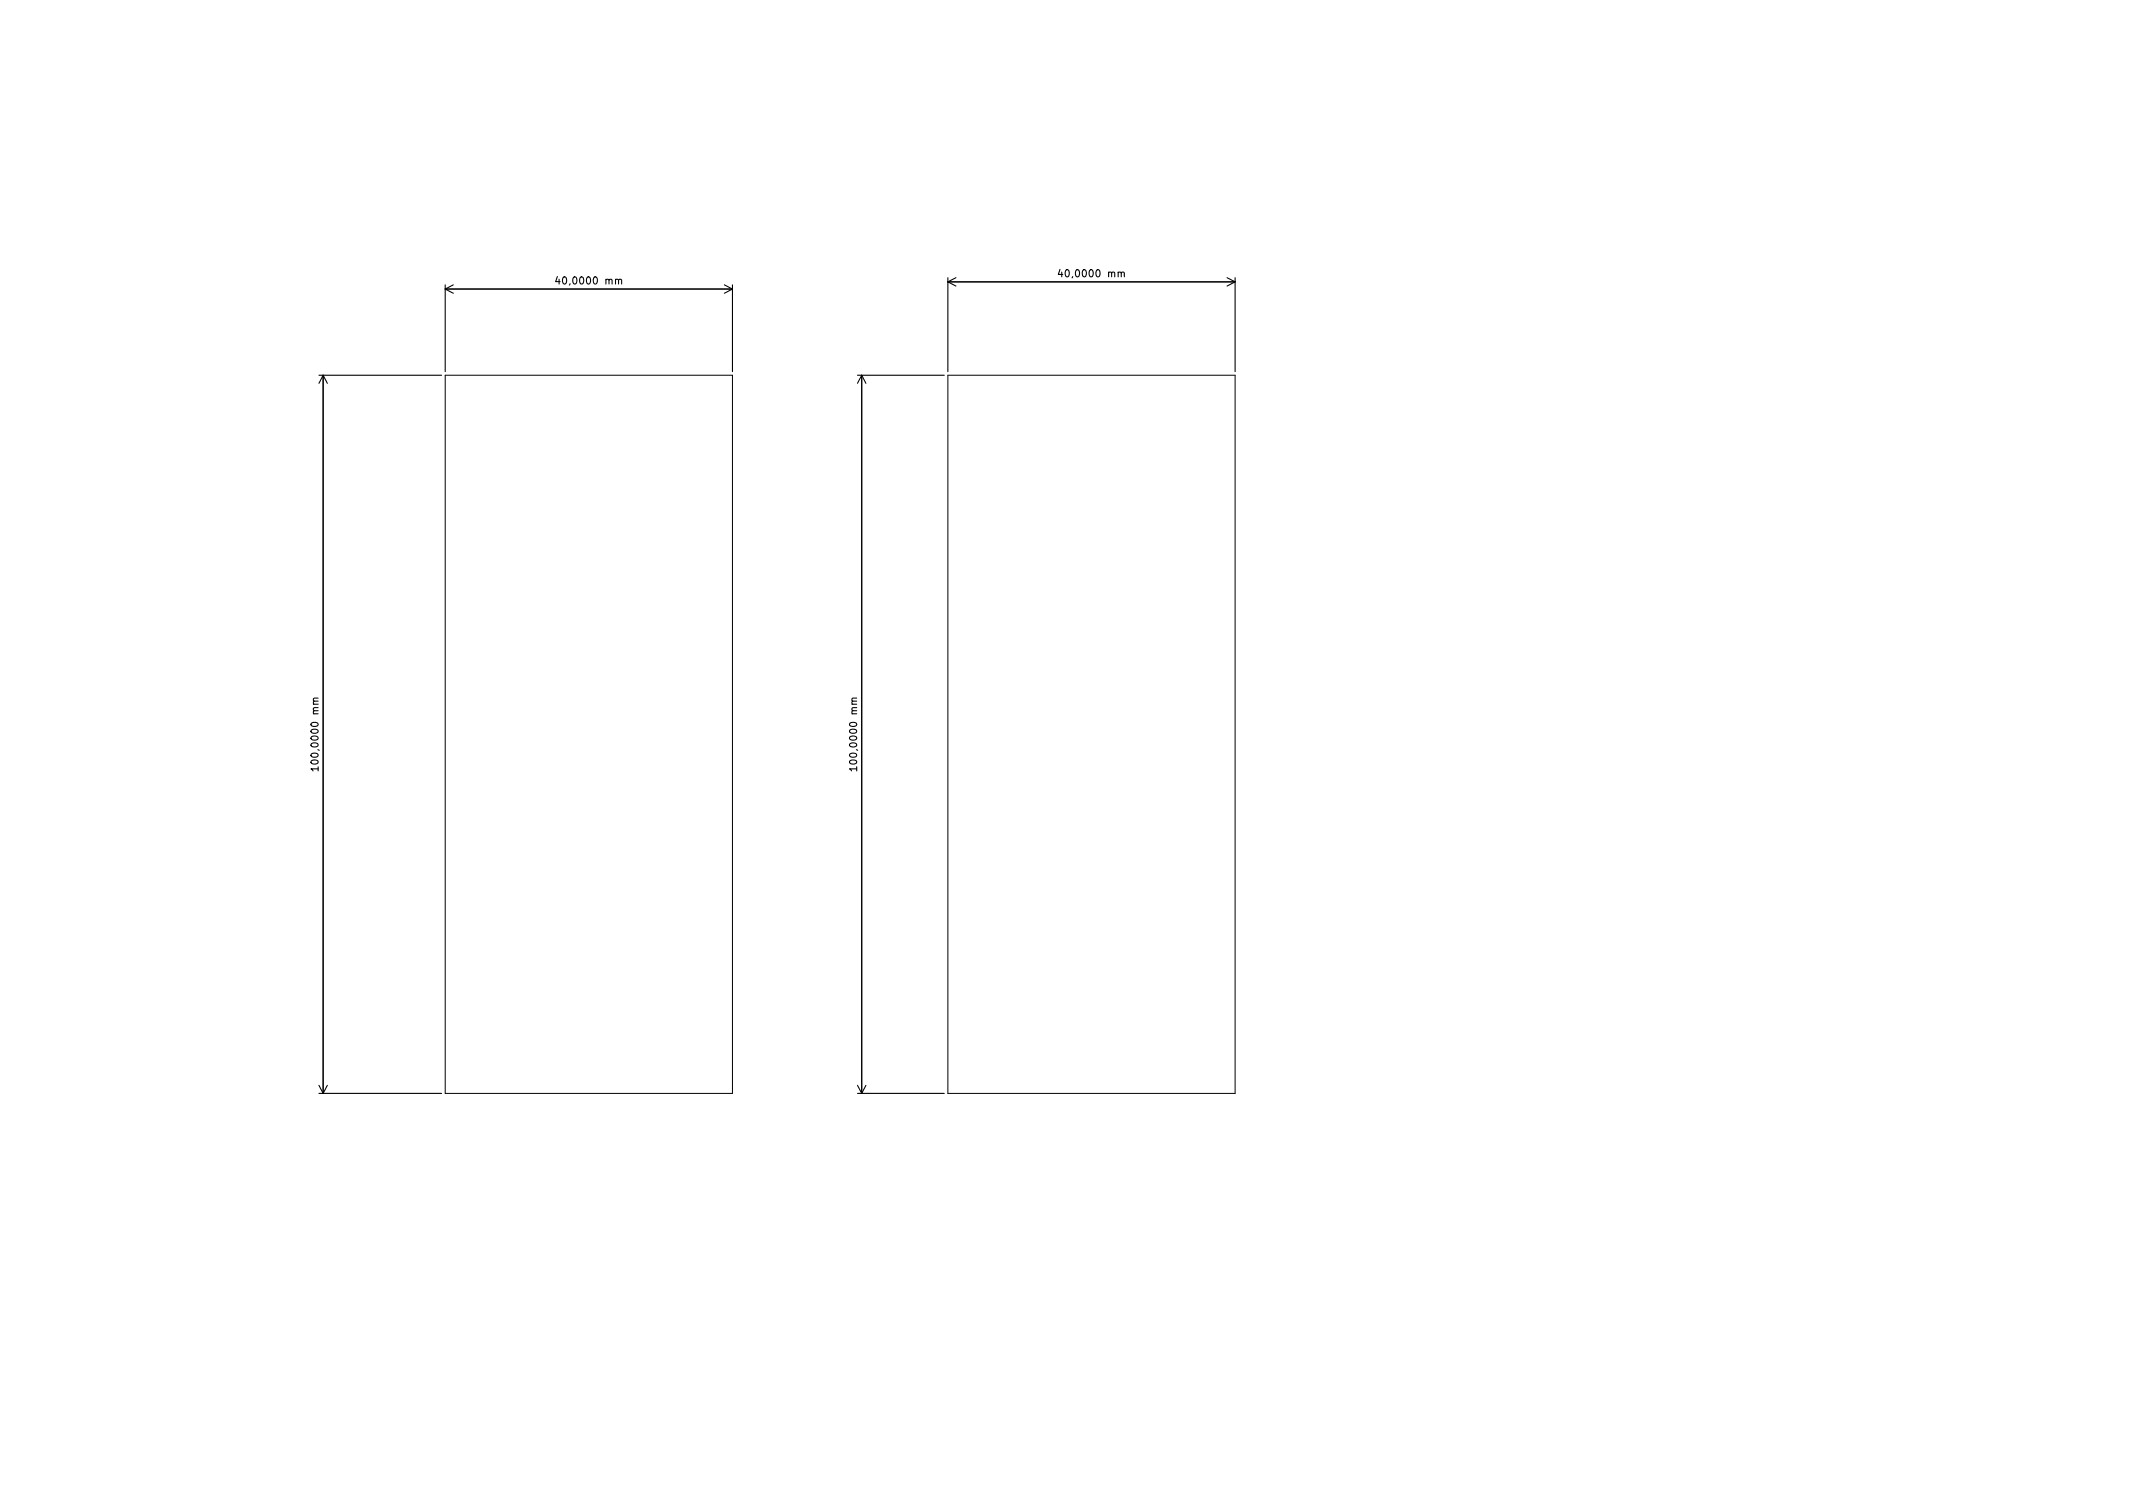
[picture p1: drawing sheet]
<svg xmlns="http://www.w3.org/2000/svg" width="297mm" height="210mm" viewBox="0 0 297 210" stroke-linecap="round" stroke-linejoin="round" font-family="sans-serif">
<defs><g id="words">
<g font-size="1.4">
<text x="78.1" y="39.6">40,0000 mm</text>
<text x="148.1" y="38.6">40,0000 mm</text>
<text x="44.3" y="106.6" transform="rotate(-90 44.3 106.6)">100,0000 mm</text>
<text x="119.4" y="106.6" transform="rotate(-90 119.4 106.6)">100,0000 mm</text>
</g>
</g></defs>
<path d="M62 52.2h40v100h-40zM132 52.2h40v100h-40z" fill="none" stroke="#000" stroke-width=".14"/>
<g fill="none" stroke="#000" stroke-width=".15">
<path d="M62 39.7v12M63.1 39.7l-1.1 .5M77.6 38.5l-.2 .7h.6M86.1 39l.2-.1h.2l.1 .7M100.9 39.7l1.1 .5M102 39.7v12M132 38.7v13M132 39.2h40M132 39.2l1.1 .6M133.1 38.7l-1.1 .5M147.6 37.5l-.2 .7h.6M156.1 38l.2-.1h.2l.1 .7"/>
<path d="M170.9 38.7l1.1 .5M172 38.7v13M172 39.2l-1.1 .6M44.4 52.2h17.1M45 52.2v100M45 52.2l-.6 1.2M45 52.2l.6 1.2M62 40.2h40M62 40.2l1.1 .6M102 40.2l-1.1 .6M119.4 52.2h12.1M120 52.2v100"/>
<path d="M120 52.2l-.6 1.2M120 52.2l.6 1.2M44.3 97.2h-.6l-.1 .3 .2 .1M119.3 97.2h-.6l-.1 .3 .2 .1M44.3 107.1h-1l.3 .2M44.3 106.8v.5M119.3 107.1h-1l.3 .2M119.3 106.8v.5M44.4 152.2h17.1M44.4 151.1l.6 1.1M45.6 151.1l-.6 1.1M119.4 152.2h12.1"/>
<path d="M119.4 151.1l.6 1.1M120.6 151.1l-.6 1.1"/>
</g>
<use href="#words"/>
</svg>
